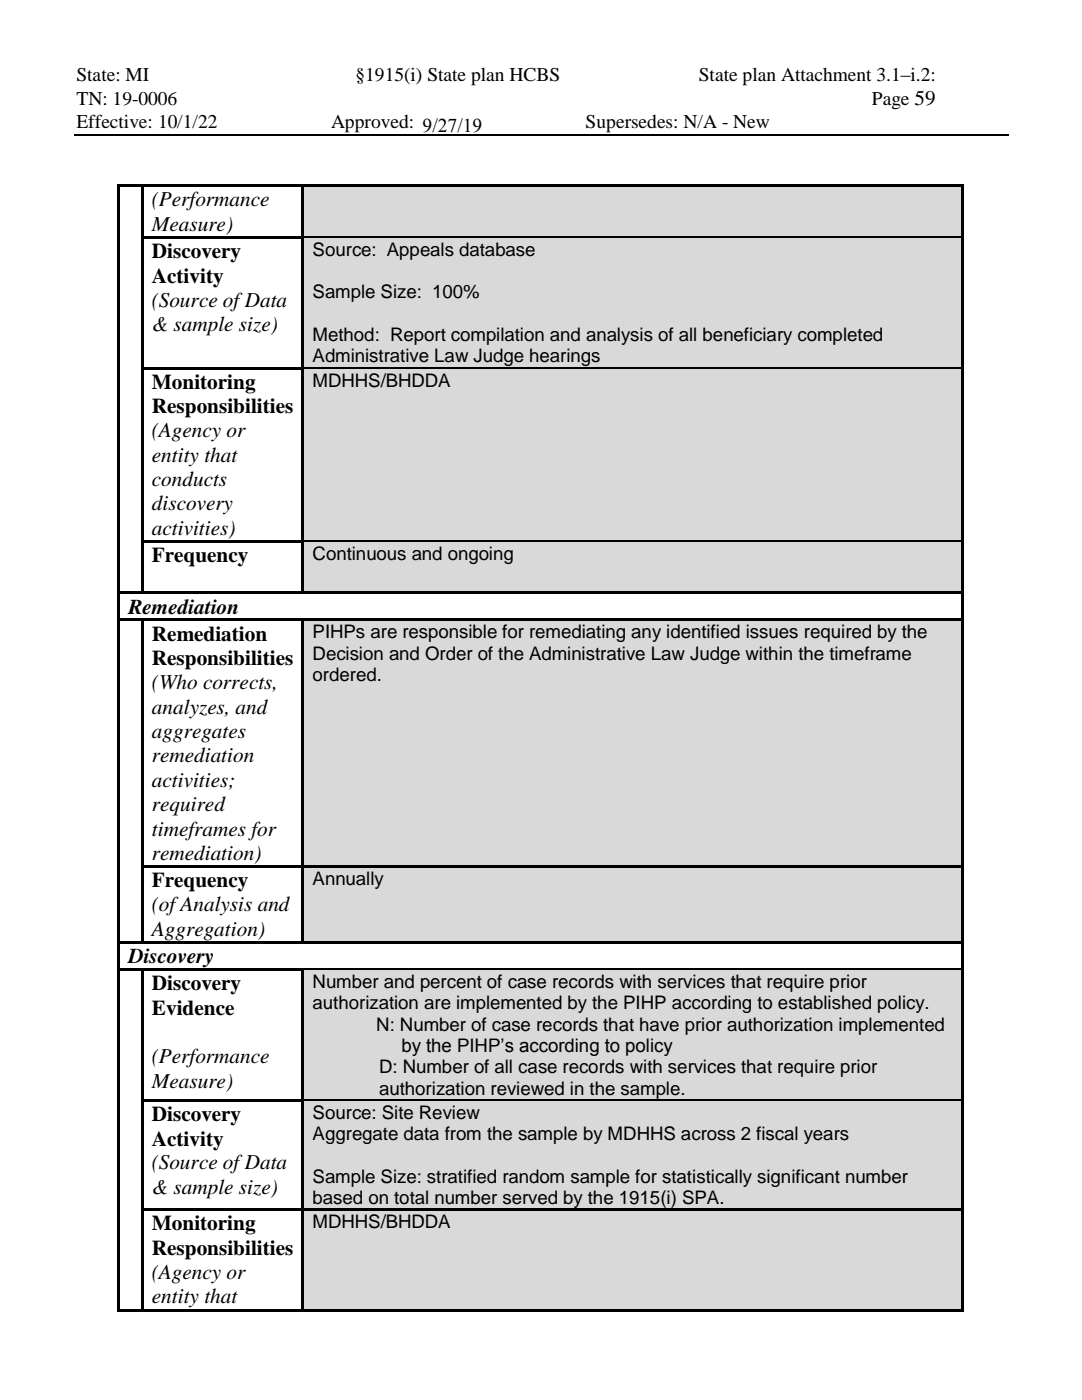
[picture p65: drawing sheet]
<svg xmlns="http://www.w3.org/2000/svg" width="216mm" height="279mm" viewBox="0 0 216 279" stroke-linecap="round" stroke-linejoin="round" font-family="sans-serif">
<defs><g id="words">
<g font-size="4.2">
<text x="30.3" y="41.2">(Performance</text>
<text x="30.3" y="46.1">Measure)</text>
<text x="30.3" y="51.5">Discovery</text>
<text x="30.3" y="56.4">Activity</text>
<text x="30.3" y="61.2">(Source of Data</text>
<text x="30.3" y="66">&amp; sample size)</text>
<text x="30.3" y="77.6">Monitoring</text>
<text x="30.3" y="82.5">Responsibilities</text>
<text x="30.3" y="87.3">(Agency or</text>
<text x="30.3" y="92.2">entity that</text>
<text x="30.3" y="97">conducts</text>
<text x="30.3" y="101.9">discovery</text>
<text x="30.3" y="106.7">activities)</text>
<text x="30.3" y="112.2">Frequency</text>
<text x="25.6" y="122.5">Remediation</text>
<text x="30.3" y="127.9">Remediation</text>
<text x="30.3" y="132.8">Responsibilities</text>
<text x="30.3" y="137.6">(Who corrects,</text>
<text x="30.3" y="142.4">analyzes, and</text>
<text x="30.3" y="147.3">aggregates</text>
<text x="30.3" y="152.2">remediation</text>
<text x="30.3" y="157">activities;</text>
<text x="30.3" y="161.9">required</text>
<text x="30.3" y="166.8">timeframes for</text>
<text x="30.3" y="171.6">remediation)</text>
<text x="30.3" y="177.1">Frequency</text>
<text x="30.3" y="181.9">(of Analysis and</text>
<text x="30.3" y="186.8">Aggregation)</text>
<text x="25.6" y="192.3">Discovery</text>
<text x="30.3" y="197.6">Discovery</text>
<text x="30.3" y="202.5">Evidence</text>
<text x="30.3" y="212.2">(Performance</text>
<text x="30.3" y="217">Measure)</text>
<text x="30.3" y="223.8">Discovery</text>
<text x="30.3" y="228.6">Activity</text>
<text x="30.3" y="233.4">(Source of Data</text>
<text x="30.3" y="238.2">&amp; sample size)</text>
<text x="30.3" y="245.6">Monitoring</text>
<text x="30.3" y="250.4">Responsibilities</text>
<text x="30.3" y="255.2">(Agency or</text>
<text x="30.3" y="260.1">entity that</text>
</g>
<g font-size="3.9">
<text x="15.2" y="16.2">State: MI</text>
<text x="70.9" y="16.2">§1915(i) State plan HCBS</text>
<text x="139.4" y="16.2">State plan Attachment 3.1–i.2:</text>
<text x="15.2" y="21">TN: 19-0006</text>
<text x="174" y="21">Page 59</text>
<text x="15.2" y="25.5">Effective: 10/1/22</text>
<text x="66" y="25.5">Approved: 9/27/19</text>
<text x="116.9" y="25.5">Supersedes: N/A - New</text>
</g>
<g font-size="3.7">
<text x="62.4" y="51">Source: Appeals database</text>
<text x="62.4" y="59.6">Sample Size: 100%</text>
<text x="62.4" y="68.1">Method: Report compilation and analysis of all beneficiary completed</text>
<text x="62.4" y="72.3">Administrative Law Judge hearings</text>
<text x="62.4" y="77.1">MDHHS/BHDDA</text>
<text x="62.4" y="111.7">Continuous and ongoing</text>
<text x="62.4" y="127.4">PIHPs are responsible for remediating any identified issues required by the</text>
<text x="62.4" y="131.7">Decision and Order of the Administrative Law Judge within the timeframe</text>
<text x="62.4" y="135.9">ordered.</text>
<text x="62.4" y="176.6">Annually</text>
<text x="62.4" y="197.1">Number and percent of case records with services that require prior</text>
<text x="62.4" y="201.4">authorization are implemented by the PIHP according to established policy.</text>
<text x="75.1" y="205.7">N: Number of case records that have prior authorization implemented</text>
<text x="80.1" y="209.9">by the PIHP’s according to policy</text>
<text x="75.6" y="214.2">D: Number of all case records with services that require prior</text>
<text x="75.6" y="218.4">authorization reviewed in the sample.</text>
<text x="62.4" y="223.3">Source: Site Review</text>
<text x="62.4" y="227.5">Aggregate data from the sample by MDHHS across 2 fiscal years</text>
<text x="62.4" y="236">Sample Size: stratified random sample for statistically significant number</text>
<text x="62.4" y="240.3">based on total number served by the 1915(i) SPA.</text>
<text x="62.4" y="245.1">MDHHS/BHDDA</text>
</g>
</g></defs>
<path d="M14.7 27h186.5" fill="none" stroke="#000" stroke-width=".25"/>
<path d="M60.7 37.4h131.1v9.7h-131.1z" fill-rule="evenodd" fill="#d9d9d9"/>
<g fill="#000">
<path d="M23.5 36.8h.5v.6h-.5z" fill-rule="evenodd"/>
<path d="M23.5 36.8h.5v.5h-.5z" fill-rule="evenodd"/>
<path d="M24 36.8h4.2v.5h-4.2z" fill-rule="evenodd"/>
<path d="M28.2 37.3l.5 .1z" fill-rule="evenodd"/>
<path d="M28.2 36.8h.5v.5h-.5z" fill-rule="evenodd"/>
<path d="M28.7 36.8h31.5v.5h-31.5z" fill-rule="evenodd"/>
<path d="M60.2 37.3l.5 .1z" fill-rule="evenodd"/>
<path d="M60.2 36.8h.5v.5h-.5z" fill-rule="evenodd"/>
<path d="M60.7 36.8h131.1v.5h-131.1z" fill-rule="evenodd"/>
<path d="M191.8 36.8h.5v.6h-.5z" fill-rule="evenodd"/>
<path d="M191.8 36.8h.5v.5h-.5z" fill-rule="evenodd"/>
<path d="M23.5 37.4h.5v9.7h-.5z" fill-rule="evenodd"/>
<path d="M28.2 37.4h.5v9.7h-.5z" fill-rule="evenodd"/>
<path d="M60.2 37.4h.5v9.7h-.5z" fill-rule="evenodd"/>
<path d="M191.8 37.4h.5v9.7h-.5z" fill-rule="evenodd"/>
</g>
<path d="M60.7 37.4h131.1" fill="none" stroke="#d9d9d9" stroke-width=".2"/>
<g fill="#d9d9d9">
<path d="M60.7 47.6h131.1v25.6h-131.1z" fill-rule="evenodd"/>
<path d="M62.4 47.6h127.8v4.3h-127.8z" fill-rule="evenodd"/>
<path d="M62.4 51.9h127.8v4.3h-127.8z" fill-rule="evenodd"/>
<path d="M62.4 56.2h127.8v4.2h-127.8z" fill-rule="evenodd"/>
<path d="M62.4 60.4h127.8v4.3h-127.8z" fill-rule="evenodd"/>
<path d="M62.4 64.7h127.8v4.2h-127.8z" fill-rule="evenodd"/>
<path d="M62.4 68.9h127.8v4.3h-127.8z" fill-rule="evenodd"/>
</g>
<g fill="#000">
<path d="M23.5 47.1h.5v.6h-.5z" fill-rule="evenodd"/>
<path d="M28.2 47.1h.5v.6h-.5z" fill-rule="evenodd"/>
<path d="M28.7 47.1h31.5v.5h-31.5z" fill-rule="evenodd"/>
<path d="M60.2 47.1h.5v.6h-.5z" fill-rule="evenodd"/>
<path d="M60.7 47.1h131.1v.5h-131.1z" fill-rule="evenodd"/>
<path d="M191.8 47.1h.5v.6h-.5z" fill-rule="evenodd"/>
<path d="M23.5 47.7h.5v25.5h-.5z" fill-rule="evenodd"/>
<path d="M28.2 47.7h.5v25.5h-.5z" fill-rule="evenodd"/>
<path d="M60.2 47.7h.5v25.5h-.5z" fill-rule="evenodd"/>
<path d="M191.8 47.7h.5v25.5h-.5z" fill-rule="evenodd"/>
</g>
<path d="M60.7 47.7h131.1" fill="none" stroke="#d9d9d9" stroke-width=".2"/>
<g fill="#d9d9d9">
<path d="M60.7 73.8h131.1v34h-131.1z" fill-rule="evenodd"/>
<path d="M62.4 73.8h127.8v4.2h-127.8z" fill-rule="evenodd"/>
</g>
<g fill="#000">
<path d="M23.5 73.2h.5v.6h-.5z" fill-rule="evenodd"/>
<path d="M28.2 73.2h.5v.6h-.5z" fill-rule="evenodd"/>
<path d="M28.7 73.2h31.5v.5h-31.5z" fill-rule="evenodd"/>
<path d="M60.2 73.2h.5v.6h-.5z" fill-rule="evenodd"/>
<path d="M60.7 73.2h131.1v.5h-131.1z" fill-rule="evenodd"/>
<path d="M191.8 73.2h.5v.6h-.5z" fill-rule="evenodd"/>
<path d="M23.5 73.8h.5v34h-.5z" fill-rule="evenodd"/>
<path d="M28.2 73.8h.5v34h-.5z" fill-rule="evenodd"/>
<path d="M60.2 73.8h.5v34h-.5z" fill-rule="evenodd"/>
<path d="M191.8 73.8h.5v34h-.5z" fill-rule="evenodd"/>
</g>
<path d="M60.7 73.7h131.1" fill="none" stroke="#d9d9d9" stroke-width=".2"/>
<g fill="#d9d9d9">
<path d="M60.7 108.3h131.1v9.8h-131.1z" fill-rule="evenodd"/>
<path d="M62.4 108.3h127.8v4.3h-127.8z" fill-rule="evenodd"/>
</g>
<g fill="#000">
<path d="M23.5 107.8h.5v.5h-.5z" fill-rule="evenodd"/>
<path d="M23.5 108.3h.5v9.8h-.5z" fill-rule="evenodd"/>
<path d="M23.5 118.1h.5v.5h-.5z" fill-rule="evenodd"/>
<path d="M24 118.1h4.2v.5h-4.2z" fill-rule="evenodd"/>
<path d="M28.2 107.8h.5v.5h-.5z" fill-rule="evenodd"/>
<path d="M28.2 108.3h.5v9.8h-.5z" fill-rule="evenodd"/>
<path d="M28.2 118.1h.5v.5h-.5z" fill-rule="evenodd"/>
<path d="M28.7 107.8h31.5v.5h-31.5z" fill-rule="evenodd"/>
<path d="M28.7 118.1h31.5v.5h-31.5z" fill-rule="evenodd"/>
<path d="M60.2 107.8h.5v.5h-.5z" fill-rule="evenodd"/>
<path d="M60.2 108.3h.5v9.8h-.5z" fill-rule="evenodd"/>
<path d="M60.2 118.1h.5v.5h-.5z" fill-rule="evenodd"/>
<path d="M60.7 107.8h131.1v.5h-131.1z" fill-rule="evenodd"/>
<path d="M60.7 118.1h131.1v.5h-131.1z" fill-rule="evenodd"/>
<path d="M191.8 107.8h.5v.5h-.5z" fill-rule="evenodd"/>
<path d="M191.8 108.3h.5v9.8h-.5z" fill-rule="evenodd"/>
<path d="M191.8 118.1h.5v.5h-.5z" fill-rule="evenodd"/>
<path d="M23.5 118.6h.5v4.9h-.5z" fill-rule="evenodd"/>
<path d="M191.8 118.6h.5v4.9h-.5z" fill-rule="evenodd"/>
</g>
<path d="M60.7 108.3h131.1" fill="none" stroke="#d9d9d9" stroke-width=".2"/>
<g fill="#d9d9d9">
<path d="M60.7 124h131.1v48.7h-131.1z" fill-rule="evenodd"/>
<path d="M62.4 124h127.8v4.3h-127.8z" fill-rule="evenodd"/>
<path d="M62.4 128.3h127.8v4.2h-127.8z" fill-rule="evenodd"/>
<path d="M62.4 132.5h127.8v4.3h-127.8z" fill-rule="evenodd"/>
</g>
<g fill="#000">
<path d="M23.5 123.5h.5v.5h-.5z" fill-rule="evenodd"/>
<path d="M24 123.5h4.2v.5h-4.2z" fill-rule="evenodd"/>
<path d="M28.2 124h.5z" fill-rule="evenodd"/>
<path d="M28.2 123.5h.5v.5h-.5z" fill-rule="evenodd"/>
<path d="M28.7 123.5h31.5v.5h-31.5z" fill-rule="evenodd"/>
<path d="M60.2 124h.5z" fill-rule="evenodd"/>
<path d="M60.2 123.5h.5v.5h-.5z" fill-rule="evenodd"/>
<path d="M60.7 123.5h131.1v.5h-131.1z" fill-rule="evenodd"/>
<path d="M191.8 123.5h.5v.5h-.5z" fill-rule="evenodd"/>
<path d="M23.5 124h.5v48.7h-.5z" fill-rule="evenodd"/>
<path d="M28.2 124h.5v48.7h-.5z" fill-rule="evenodd"/>
<path d="M60.2 124h.5v48.7h-.5z" fill-rule="evenodd"/>
<path d="M191.8 124h.5v48.7h-.5z" fill-rule="evenodd"/>
</g>
<path d="M60.7 124h131.1" fill="none" stroke="#d9d9d9" stroke-width=".2"/>
<g fill="#d9d9d9">
<path d="M60.7 173.2h131.1v14.6h-131.1z" fill-rule="evenodd"/>
<path d="M62.4 173.2h127.8v4.3h-127.8z" fill-rule="evenodd"/>
</g>
<g fill="#000">
<path d="M23.5 172.7h.5v.6h-.5z" fill-rule="evenodd"/>
<path d="M28.2 172.7h.5v.6h-.5z" fill-rule="evenodd"/>
<path d="M28.7 172.7h31.5v.5h-31.5z" fill-rule="evenodd"/>
<path d="M60.2 172.7h.5v.6h-.5z" fill-rule="evenodd"/>
<path d="M60.7 172.7h131.1v.5h-131.1z" fill-rule="evenodd"/>
<path d="M191.8 172.7h.5v.6h-.5z" fill-rule="evenodd"/>
<path d="M23.5 173.3h.5v14.5h-.5z" fill-rule="evenodd"/>
<path d="M23.5 187.8h.5v.6h-.5z" fill-rule="evenodd"/>
<path d="M23.5 188.4h.5v4.8h-.5z" fill-rule="evenodd"/>
<path d="M24 187.8h4.2v.5h-4.2z" fill-rule="evenodd"/>
<path d="M28.2 173.3h.5v14.5h-.5z" fill-rule="evenodd"/>
<path d="M28.2 187.8h.5v.5h-.5z" fill-rule="evenodd"/>
<path d="M28.7 187.8h31.5v.5h-31.5z" fill-rule="evenodd"/>
<path d="M60.2 173.3h.5v14.5h-.5z" fill-rule="evenodd"/>
<path d="M60.2 187.8h.5v.5h-.5z" fill-rule="evenodd"/>
<path d="M60.7 187.8h131.1v.5h-131.1z" fill-rule="evenodd"/>
<path d="M191.8 173.3h.5v14.5h-.5z" fill-rule="evenodd"/>
<path d="M191.8 187.8h.5v.6h-.5z" fill-rule="evenodd"/>
<path d="M191.8 188.4h.5v4.8h-.5z" fill-rule="evenodd"/>
</g>
<path d="M60.7 173.2h131.1" fill="none" stroke="#d9d9d9" stroke-width=".2"/>
<g fill="#d9d9d9">
<path d="M60.7 193.7h131.1v25.6h-131.1z" fill-rule="evenodd"/>
<path d="M62.4 193.7h127.8v4.3h-127.8z" fill-rule="evenodd"/>
<path d="M62.4 198h127.8v4.3h-127.8z" fill-rule="evenodd"/>
<path d="M62.4 202.3h127.8v4.2h-127.8z" fill-rule="evenodd"/>
<path d="M62.4 206.5h127.8v4.3h-127.8z" fill-rule="evenodd"/>
<path d="M62.4 210.8h127.8v4.2h-127.8z" fill-rule="evenodd"/>
<path d="M62.4 215h127.8v4.3h-127.8z" fill-rule="evenodd"/>
</g>
<g fill="#000">
<path d="M23.5 193.2h.5v.6h-.5z" fill-rule="evenodd"/>
<path d="M24 193.2h4.2v.5h-4.2z" fill-rule="evenodd"/>
<path d="M28.2 193.7l.5 .1z" fill-rule="evenodd"/>
<path d="M28.2 193.2h.5v.5h-.5z" fill-rule="evenodd"/>
<path d="M28.7 193.2h31.5v.5h-31.5z" fill-rule="evenodd"/>
<path d="M60.2 193.7l.5 .1z" fill-rule="evenodd"/>
<path d="M60.2 193.2h.5v.5h-.5z" fill-rule="evenodd"/>
<path d="M60.7 193.2h131.1v.5h-131.1z" fill-rule="evenodd"/>
<path d="M191.8 193.2h.5v.6h-.5z" fill-rule="evenodd"/>
<path d="M23.5 193.8h.5v25.5h-.5z" fill-rule="evenodd"/>
<path d="M28.2 193.8h.5v25.5h-.5z" fill-rule="evenodd"/>
<path d="M60.2 193.8h.5v25.5h-.5z" fill-rule="evenodd"/>
<path d="M191.8 193.8h.5v25.5h-.5z" fill-rule="evenodd"/>
</g>
<path d="M60.7 193.8h131.1" fill="none" stroke="#d9d9d9" stroke-width=".2"/>
<g fill="#d9d9d9">
<path d="M60.7 219.9h131.1v21.3h-131.1z" fill-rule="evenodd"/>
<path d="M62.4 219.9h127.8v4.2h-127.8z" fill-rule="evenodd"/>
<path d="M62.4 224.1h127.8v4.3h-127.8z" fill-rule="evenodd"/>
<path d="M62.4 228.4h127.8v4.2h-127.8z" fill-rule="evenodd"/>
<path d="M62.4 232.6h127.8v4.3h-127.8z" fill-rule="evenodd"/>
<path d="M62.4 236.9h127.8v4.3h-127.8z" fill-rule="evenodd"/>
</g>
<g fill="#000">
<path d="M23.5 219.3h.5v.6h-.5z" fill-rule="evenodd"/>
<path d="M28.2 219.3h.5v.6h-.5z" fill-rule="evenodd"/>
<path d="M28.7 219.3h31.5v.5h-31.5z" fill-rule="evenodd"/>
<path d="M60.2 219.3h.5v.6h-.5z" fill-rule="evenodd"/>
<path d="M60.7 219.3h131.1v.5h-131.1z" fill-rule="evenodd"/>
<path d="M191.8 219.3h.5v.6h-.5z" fill-rule="evenodd"/>
<path d="M23.5 219.9h.5v21.3h-.5z" fill-rule="evenodd"/>
<path d="M28.2 219.9h.5v21.3h-.5z" fill-rule="evenodd"/>
<path d="M60.2 219.9h.5v21.3h-.5z" fill-rule="evenodd"/>
<path d="M191.8 219.9h.5v21.3h-.5z" fill-rule="evenodd"/>
</g>
<path d="M60.7 219.9h131.1" fill="none" stroke="#d9d9d9" stroke-width=".2"/>
<g fill="#d9d9d9">
<path d="M60.7 241.7h131.1v19.4h-131.1z" fill-rule="evenodd"/>
<path d="M62.4 241.7h127.8v4.2h-127.8z" fill-rule="evenodd"/>
</g>
<g fill="#000">
<path d="M23.5 241.2h.5v.5h-.5z" fill-rule="evenodd"/>
<path d="M28.2 241.2h.5v.5h-.5z" fill-rule="evenodd"/>
<path d="M28.7 241.2h31.5v.5h-31.5z" fill-rule="evenodd"/>
<path d="M60.2 241.2h.5v.5h-.5z" fill-rule="evenodd"/>
<path d="M60.7 241.2h131.1v.5h-131.1z" fill-rule="evenodd"/>
<path d="M191.8 241.2h.5v.5h-.5z" fill-rule="evenodd"/>
<path d="M23.5 241.7h.5v19.5h-.5z" fill-rule="evenodd"/>
<path d="M23.5 261.2h.5v.5h-.5z" fill-rule="evenodd"/>
<path d="M23.5 261.2h.5v.5h-.5z" fill-rule="evenodd"/>
<path d="M24 261.2h4.2v.5h-4.2z" fill-rule="evenodd"/>
<path d="M28.2 241.7h.5v19.5h-.5z" fill-rule="evenodd"/>
<path d="M28.2 261.2h.5v.5h-.5z" fill-rule="evenodd"/>
<path d="M28.7 261.2h31.5v.5h-31.5z" fill-rule="evenodd"/>
<path d="M60.2 241.7h.5v19.5h-.5z" fill-rule="evenodd"/>
<path d="M60.2 261.2h.5v.5h-.5z" fill-rule="evenodd"/>
<path d="M60.7 261.2h131.1v.5h-131.1z" fill-rule="evenodd"/>
<path d="M191.8 241.7h.5v19.5h-.5z" fill-rule="evenodd"/>
<path d="M191.8 261.2h.5v.5h-.5z" fill-rule="evenodd"/>
<path d="M191.8 261.2h.5v.5h-.5z" fill-rule="evenodd"/>
</g>
<path d="M60.7 241.7h131.1" fill="none" stroke="#d9d9d9" stroke-width=".2"/>
<use href="#words"/>
</svg>
